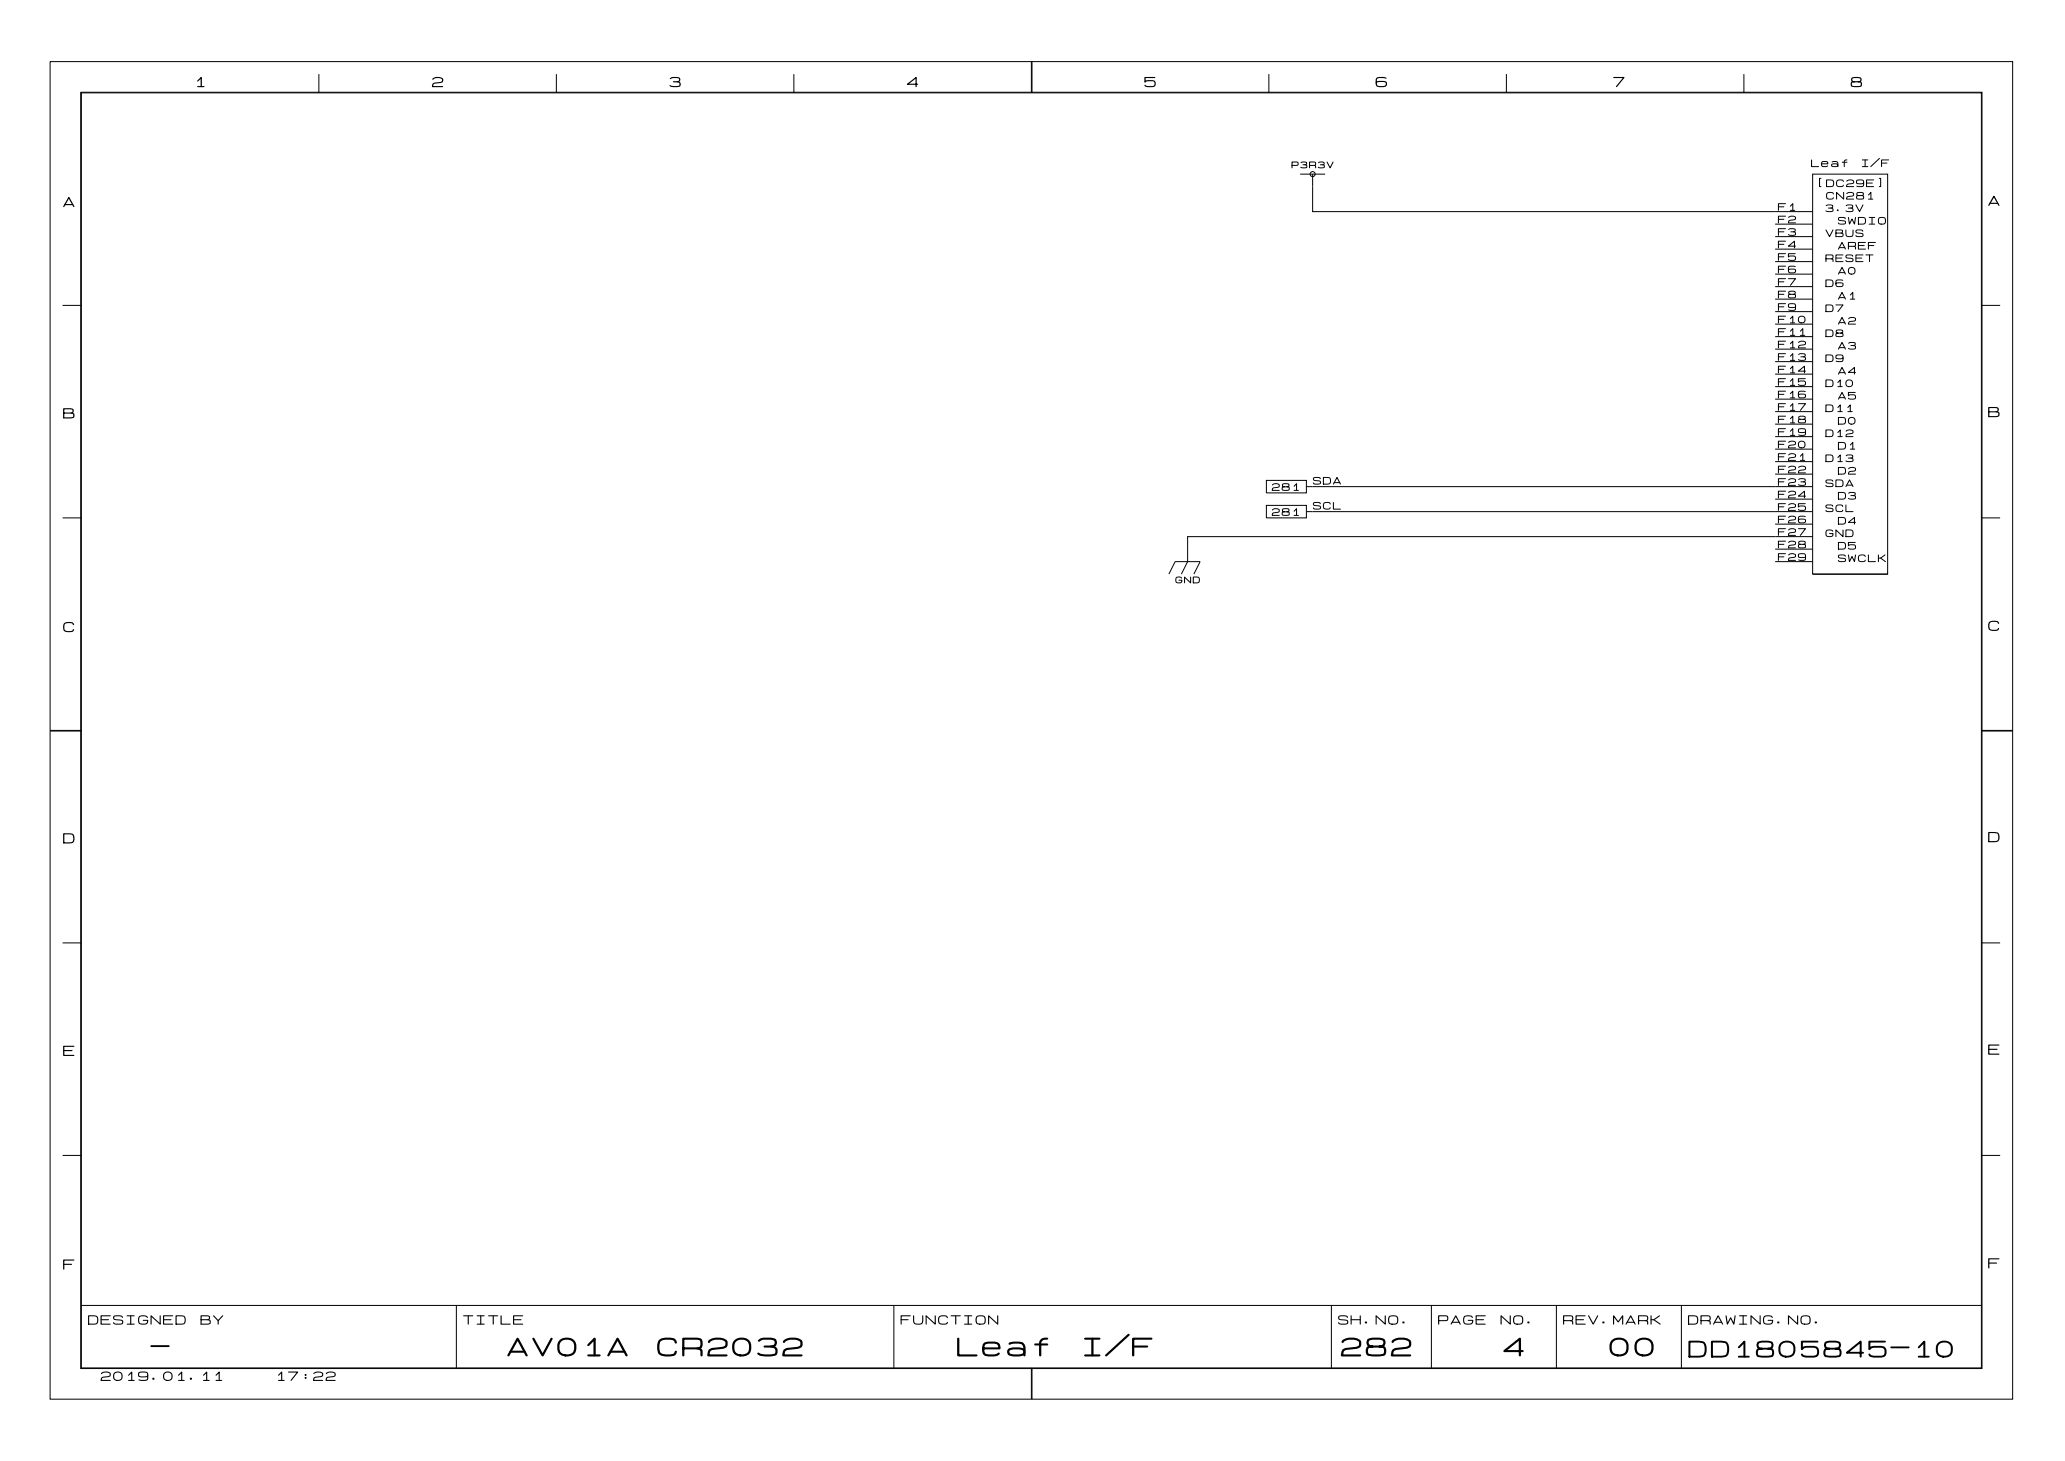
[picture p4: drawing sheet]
<svg xmlns="http://www.w3.org/2000/svg" width="297mm" height="210mm" viewBox="0 0 297 210" stroke-linecap="round" stroke-linejoin="round" font-family="sans-serif">
<defs><g id="words">
<g font-size="3.6">
<text x="72.8" y="195.4">AV01A</text>
<text x="94.3" y="195.4">CR2032</text>
<text x="137.4" y="195.4">Leaf</text>
<text x="155.3" y="195.4">I/F</text>
<text x="192.5" y="195.4">282</text>
<text x="215.8" y="195.4">4</text>
<text x="231.1" y="195.4">00</text>
</g>
<g font-size="3.2">
<text x="21.6" y="195.3">-</text>
<text x="242.5" y="195.5">DD1805845-10</text>
</g>
<g font-size="2">
<text x="27.9" y="12.8">1</text>
<text x="62" y="12.8">2</text>
<text x="96.1" y="12.8">3</text>
<text x="130.2" y="12.8">4</text>
<text x="164.3" y="12.8">5</text>
<text x="197.6" y="12.8">6</text>
<text x="231.7" y="12.8">7</text>
<text x="265.8" y="12.8">8</text>
<text x="285.6" y="29.8">A</text>
<text x="9" y="30">A</text>
<text x="9" y="60.4">B</text>
<text x="285.6" y="60.2">B</text>
<text x="9" y="91.1">C</text>
<text x="285.6" y="90.9">C</text>
<text x="9" y="121.4">D</text>
<text x="285.6" y="121.3">D</text>
<text x="9" y="152">E</text>
<text x="285.6" y="151.8">E</text>
<text x="9" y="182.7">F</text>
<text x="285.6" y="182.5">F</text>
</g>
<g font-size="1.8">
<text x="12.6" y="190.6">DESIGNED</text>
<text x="28.7" y="190.6">BY</text>
<text x="66.5" y="190.6">TITLE</text>
<text x="129.3" y="190.6">FUNCTION</text>
<text x="192.2" y="190.6">SH.NO.</text>
<text x="206.6" y="190.6">PAGE</text>
<text x="215.5" y="190.6">NO.</text>
<text x="224.5" y="190.6">REV.MARK</text>
<text x="242.5" y="190.6">DRAWING.NO.</text>
<text x="14.4" y="198.6">2019.01.11</text>
<text x="39.5" y="198.6">17:22</text>
</g>
<g font-size="1.4">
<text x="260.2" y="24.2">Leaf</text>
<text x="260.9" y="27.1">[DC29E]</text>
<text x="262.3" y="28.9">CN281</text>
<text x="267.3" y="24.2">I/F</text>
<text x="255.4" y="35.9">F4</text>
<text x="255.4" y="34.1">F3</text>
<text x="255.4" y="32.3">F2</text>
<text x="255.4" y="30.5">F1</text>
<text x="262.2" y="34.2">VBUS</text>
<text x="262.2" y="30.7">3.3V</text>
<text x="264" y="32.4">SWDIO</text>
<text x="255.4" y="41.2">F7</text>
<text x="255.4" y="39.5">F6</text>
<text x="255.4" y="37.7">F5</text>
<text x="262.2" y="37.8">RESET</text>
<text x="262.2" y="41.4">D6</text>
<text x="264" y="39.6">A0</text>
<text x="264" y="36">AREF</text>
<text x="255.4" y="46.6">F10</text>
<text x="255.4" y="44.8">F9</text>
<text x="255.4" y="43">F8</text>
<text x="262.2" y="45">D7</text>
<text x="264" y="43.2">A1</text>
<text x="264" y="46.8">A2</text>
<text x="255.4" y="48.4">F11</text>
<text x="255.4" y="50.2">F12</text>
<text x="255.4" y="52">F13</text>
<text x="255.4" y="53.8">F14</text>
<text x="262.2" y="48.6">D8</text>
<text x="262.2" y="52.2">D9</text>
<text x="264" y="50.4">A3</text>
<text x="255.4" y="55.6">F15</text>
<text x="255.4" y="57.4">F16</text>
<text x="255.4" y="59.2">F17</text>
<text x="262.2" y="55.8">D10</text>
<text x="262.2" y="59.4">D11</text>
<text x="264" y="57.6">A5</text>
<text x="264" y="54">A4</text>
<text x="255.4" y="61">F18</text>
<text x="255.4" y="62.8">F19</text>
<text x="255.4" y="64.6">F20</text>
<text x="262.2" y="63">D12</text>
<text x="264" y="61.2">D0</text>
<text x="264" y="64.8">D1</text>
<text x="182.7" y="70.7">281</text>
<text x="188.6" y="69.8">SDA</text>
<text x="255.4" y="66.4">F21</text>
<text x="255.4" y="68.2">F22</text>
<text x="255.4" y="70">F23</text>
<text x="255.4" y="71.8">F24</text>
<text x="262.2" y="70.2">SDA</text>
<text x="262.2" y="66.6">D13</text>
<text x="264" y="72">D3</text>
<text x="264" y="68.4">D2</text>
<text x="182.7" y="74.3">281</text>
<text x="188.6" y="73.4">SCL</text>
<text x="255.4" y="73.6">F25</text>
<text x="255.4" y="75.4">F26</text>
<text x="255.4" y="77.2">F27</text>
<text x="262.2" y="77.3">GND</text>
<text x="262.2" y="73.8">SCL</text>
<text x="264" y="75.6">D4</text>
<text x="255.4" y="79">F28</text>
<text x="255.4" y="80.8">F29</text>
<text x="264" y="79.1">D5</text>
<text x="264" y="80.9">SWCLK</text>
</g>
<g font-size="1.3">
<text x="185.5" y="24.3">P3R3V</text>
<text x="168.8" y="84">GND</text>
</g>
</g></defs>
<g fill="none" stroke="#000" stroke-width=".14">
<path d="M7.2 8.9h282v192.1h-282zM11.6 13.3h273.2v183.3h-273.2zM11.7 13.3h273v183.2h-273zM45.8 10.6v2.7M79.9 10.6v2.7M114.1 10.6v2.7M148.2 8.9v4.4M148.3 8.9v4.4M182.3 10.6v2.7M216.4 10.6v2.7M250.6 10.6v2.7M186.8 25h3.6"/>
<path d="M188.6 25v5.4h71.8M255 39.4h5.4M255 37.6h5.4M255 35.8h5.4M255 34h5.4M255 32.2h5.4M260.4 25h10.8v57.5h-10.8zM9 43.9h2.7M255 48.4h5.4M255 46.6h5.4M255 44.8h5.4M255 43h5.4"/>
<path d="M255 41.2h5.4M255 50.2h5.4M255 59.1h5.4M255 57.3h5.4M255 55.5h5.4M255 53.8h5.4M255 52h5.4M284.7 43.9h2.7M9 74.4h2.7M181.9 72.6h5.8v1.8h-5.8zM181.9 69h5.8v1.8h-5.8zM187.7 73.5h67.3"/>
<path d="M187.7 69.9h67.3M255 77.1h-84.4v3.6l-.9 1.8M255 69.9h5.4M255 68.1h5.4M255 66.3h5.4M255 64.5h5.4M255 71.7h5.4M255 62.7h5.4M255 60.9h5.4M255 75.3h5.4M255 73.5h5.4M255 78.9h5.4"/>
<path d="M255 77.1h5.4M284.7 74.4h2.7M167.9 82.5l.9-1.8h3.6l-.9 1.8M255 80.7h5.4M260.4 82.5h10.8M7.2 105h4.5M7.2 104.9h4.5M284.7 104.9h4.5M284.7 105h4.5M9 135.5h2.7M284.7 135.5h2.7M9 166h2.7"/>
<path d="M284.7 166h2.7M11.7 187.6h273M65.6 187.6v8.9M128.4 187.6v8.9M148.2 196.5v4.5M148.3 196.5v4.5M191.3 187.6v8.9M205.7 187.6v8.9M223.6 187.6v8.9M241.6 187.6v8.9"/>
<circle cx="188.6" cy="25" r=".36"/>
</g>
<use href="#words"/>
</svg>
